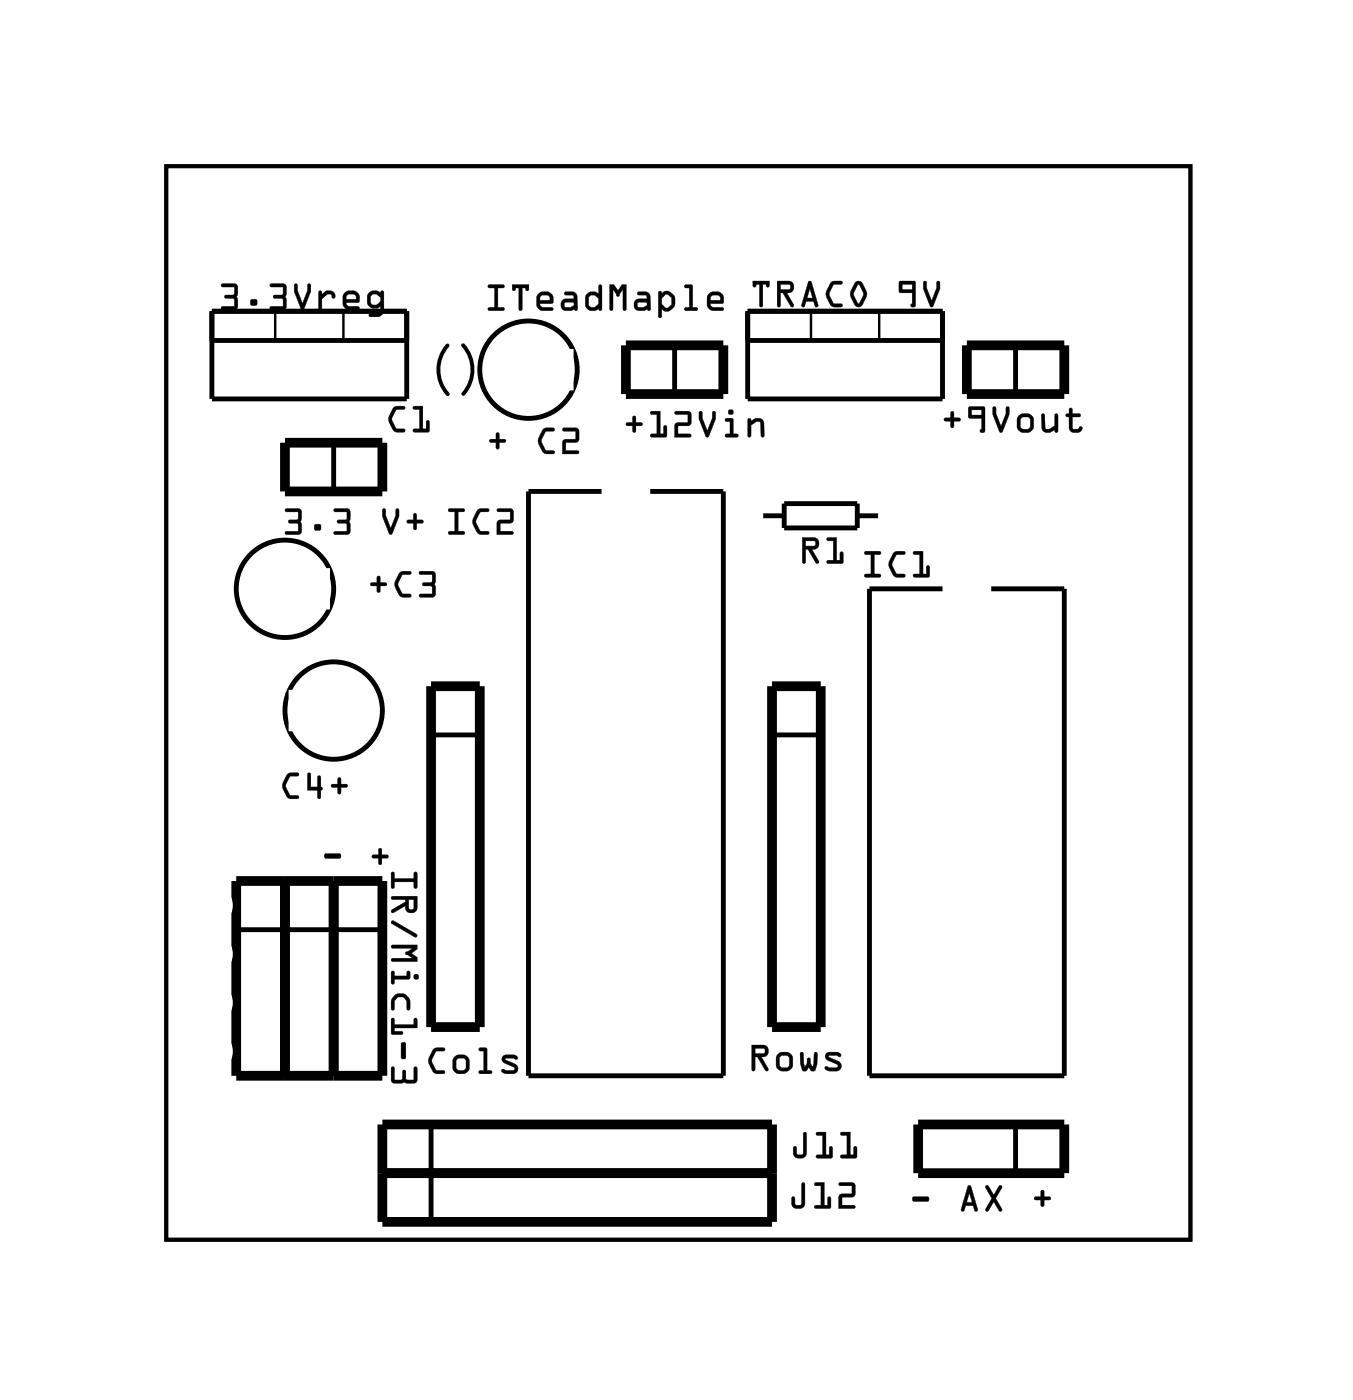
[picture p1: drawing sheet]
<svg xmlns="http://www.w3.org/2000/svg" width="71mm" height="73mm" viewBox="0 0 71 73" stroke-linecap="round" stroke-linejoin="round" font-family="sans-serif">
<path d="M8.7 8.7h53.4v56h-53.4zM23.3 18a1.91 1.91 0 0 0 .1 2.6M24.1 18a1.91 1.91 0 0 1 .1 2.5" fill="none" stroke="#000" stroke-width=".2"/>
<path d="M8.7 8.7h53.4v56h-53.4z" fill="none" stroke="#000" stroke-width=".05"/>
<g fill="none" stroke="#000" stroke-width=".25">
<path d="M11 16.2h10.2v4.6h-10.2zM11 17.8h10.2M35.2 18v2.6M39 16.2h10.1v4.6h-10.1zM39 17.8h10.1M53 18v2.6M17.4 23.1v2.5M22.5 38.3h2.5M31.4 25.6h-3.8v30.5h10.1v-30.5h-3.8M39.6 26.9h1.3M40.3 38.3h2.5M40.9 26.3h3.8v1.2h-3.8z"/>
<path d="M44.7 26.9h1.2M49.1 30.7h-3.8v25.4h10.2v-25.4h-3.8M12.3 48.5h7.6M22.5 58.7v5M53 58.7v2.5"/>
<circle cx="27.6" cy="19.3" r="2.54"/>
<circle cx="14.9" cy="30.7" r="2.54"/>
<circle cx="17.4" cy="37.1" r="2.54"/>
</g>
<path d="M32.6 18h5.1v2.6h-5.1zM50.4 18h5.1v2.6h-5.1zM14.9 23.1h5v2.5h-5zM22.5 35.8h2.5v17.8h-2.5zM40.3 35.8h2.5v17.8h-2.5zM12.3 46h7.6v10.1h-7.6zM14.9 46v10.1M17.4 46v10.1M19.9 58.7h20.4v5h-20.4zM47.9 58.7h7.6v2.5h-7.6zM19.9 61.2h20.4" fill="none" stroke="#000" stroke-width=".51"/>
<path d="M14.4 16.2v1.6M17.9 16.2v1.6M42.3 16.2v1.6M45.8 16.2v1.6" fill="none" stroke="#000" stroke-width=".13"/>
<g fill="#000">
<path d="M16.9 44.6l.8-.1 .1 .2-.1 .1h-.7l-.1-.1zM19.4 44.6h.3v-.3l.1-.1 .1 .1v.3h.3l.1 .1-.1 .1h-.3v.3h-.1h-.1v-.3h-.3z"/>
<path d="M11.5 14.8h.7l.2 .2-.1 .5 .1 .6-.2 .1h-.6a.1 .1 0 0 1-.1-.1 .1 .1 0 0 1 .1-.1h.6v-.4h-.4a.1 .1 0 0 1-.1-.1 .1 .1 0 0 1 .1-.1h.4v-.4h-.6zM11.6 14.8v.2h.6v.4h-.4l-.1 .1h.1l.4 .1v.4h-.6l-.1 .1h.8l.1-.1-.1-.5 .1-.6-.2-.1zM13.1 15.6h.3v.3h-.3zM13.1 15.6v.3h.3v-.3zM14.1 14.8h.7l.1 .2v.5v.6l-.1 .1h-.6a.1 .1 0 0 1-.1-.1 .1 .1 0 0 1 .1-.1h.6l-.1-.4h-.4a.1 .1 0 0 1-.1-.1 .1 .1 0 0 1 .1-.1h.4l.1-.4h-.7zM14.1 14.8v.2h.7l-.1 .4h-.4v.1l.4 .1 .1 .4h-.6l-.1 .1h.7l.1-.1v-.5v-.6l-.1-.1zM15.4 14.8h.1v.4l.3 .6 .2-.6v-.3a.1 .1 0 0 1 .1-.1 .1 .1 0 0 1 .1 .1v.3l-.4 1-.5-1zM15.4 14.8l-.1 .4 .4 .9h.1l.4-.9v-.3h-.2v.3l-.2 .6-.3-.6v-.3zM16.6 15.2h.2v.2l.2-.2a.33 .33 0 0 1 .3 0 .33 .33 0 0 1 .2 .3 .14 .14 0 0 1-.2 0 .14 .14 0 0 1-.1-.1l-.1-.1-.3 .3v.5a.1 .1 0 0 1-.1 .1 .1 .1 0 0 1-.1-.1zM16.6 15.2l.1 .9h.1v-.5l.3-.3h.2l.1 .2a.23 .23 0 0 0 0-.2 .23 .23 0 0 0-.2-.1h-.2l-.2 .2v-.2zM18 15.3l.2-.1h.3l.2 .1 .1 .2-.1 .3h-.6l.1 .2h.5a.1 .1 0 0 1 .1 .1 .1 .1 0 0 1-.1 .1h-.6l-.1-.2-.1-.2zM18 15.3l-.1 .5 .1 .2 .2 .1h.5v-.1h-.5l-.2-.2h.7v-.3v-.2l-.2-.1h-.3zM18.1 15.4v.2h.5l-.1-.2zM18.1 15.4l.4-.1 .1 .3h-.6zM19.2 15.3l.3-.1h.2l.1 .1a.1 .1 0 0 1 .1-.1 .1 .1 0 0 1 .1 .1v1l-.2 .2h-.5a.1 .1 0 0 1-.1-.1 .1 .1 0 0 1 .1-.1h.5v-.3l-.2 .1-.4-.1-.1-.2zM19.3 15.2l-.1 .2v.5l.2 .2 .5-.2v.3l-.2 .1-.4 .1-.1 .1h.5l.2-.1 .1-.1v-1l-.1-.1a.19 .19 0 0 1-.3 0zM19.4 15.4l-.1 .4 .1 .1h.2l.2-.2v-.2l-.1-.1zM19.3 15.4h.4l.1 .1v.2l-.2 .2h-.2l-.1-.1z"/>
<path d="M11.6 14.8h.6l.2 .1-.1 .6 .1 .5-.1 .1h-.8l.1-.1h.6v-.4h-.4l-.1-.1 .1-.1h.4v-.4h-.6zM13.1 15.6h.3v.3h-.3zM14.1 14.8h.7l.1 .1v.6v.5l-.1 .1h-.7l.1-.1h.6l-.1-.4h-.4l-.1-.1 .1-.1h.4l.1-.4h-.7zM15.4 14.8l.1 .1v.3l.3 .6 .2-.6v-.3h.2v.3l-.4 .9h-.1l-.4-.9zM16.6 15.2h.2v.2l.2-.2a.33 .33 0 0 1 .3 0 .33 .33 0 0 1 .2 .3 .12 .12 0 0 1-.2 0 .12 .12 0 0 1 0-.1l-.2-.1-.3 .3v.5l-.1 .1zM18 15.3l.2-.1h.3l.2 .1v.2v.3h-.6l.1 .2h.5v.1l-.5 .1-.2-.2-.1-.2zM18.1 15.4v.2h.5l-.1-.2zM19.2 15.3l.3-.1 .3 .1 .1-.1h.1v1.1l-.2 .2h-.6l.1-.1 .5-.1v-.3l-.2 .1-.4-.1-.1-.2zM19.4 15.4l-.1 .4 .1 .1h.2l.2-.2v-.2l-.1-.1z"/>
<path d="M25.5 14.9l.7-.1a.1 .1 0 0 1 .1 .1 .1 .1 0 0 1-.1 .1h-.2v1h.2a.1 .1 0 0 1 .1 .1 .1 .1 0 0 1-.1 .1h-.7a.1 .1 0 0 1-.1-.1 .1 .1 0 0 1 .1-.1h.3v-1h-.3zM25.5 14.9v.1h.3v1h-.3v.2h.8v-.2h-.3v-1h.3v-.1zM26.7 14.8h.9v.3a.1 .1 0 0 1-.1 .1 .11 .11 0 0 1-.1-.2h-.2v1.1a.1 .1 0 0 1-.1 .1 .1 .1 0 0 1-.1-.1l.1-1.1h-.2a.11 .11 0 0 1 0 .2 .11 .11 0 0 1-.2-.1zM26.7 14.8l.1 .4 .1-.2h.2v1.1l.1 .1v-1.2h.2l.1 .2 .1-.4zM28.1 15.3l.2-.1h.3l.2 .1 .1 .2-.1 .3h-.6l.1 .2h.5a.1 .1 0 0 1 .1 .1 .1 .1 0 0 1-.1 .1h-.5l-.2-.1-.1-.2zM28.1 15.4l-.1 .5 .1 .2 .2 .1h.5v-.2h-.5l-.2-.1v-.1h.7v-.3v-.2l-.2-.1h-.3zM28.2 15.5v.2h.5l-.1-.3zM28.2 15.5l.4-.1 .1 .3h-.6zM29.4 15.2h.4l.2 .1 .1 .8a.09 .09 0 0 1-.1 .1 .09 .09 0 0 1-.1-.1l-.4 .1a.32 .32 0 0 1-.3-.3 .32 .32 0 0 1 .3-.3h.4v-.2h-.4zM29.5 15.2v.2l.4 .1v.1h-.4a.31 .31 0 0 0-.2 .3 .31 .31 0 0 0 .2 .3l.5-.1 .1 .1v-.7l-.2-.3zM29.5 15.8v.2h.2l.2-.1v-.1zM29.4 15.8h.5v.1l-.2 .1h-.2zM30.6 15.3l.2-.1 .4 .1v-.4a.1 .1 0 0 1 .1-.1 .1 .1 0 0 1 .1 .1v1.2a.1 .1 0 0 1-.1 .1 .1 .1 0 0 1-.1-.1l-.2 .1-.4-.1-.1-.2zM30.7 15.3l-.2 .2 .1 .6 .2 .1h.3l.1-.1v.1h.2v-1.3h-.2v.5l-.2-.2zM30.7 15.5v.4l.1 .1h.2l.2-.1v-.4l-.2-.1zM30.7 15.5l.3-.1 .2 .2v.3l-.2 .1-.3-.1zM31.8 14.8h.2l.2 .4 .2-.4h.3v1.3a.1 .1 0 0 1-.1 .1 .1 .1 0 0 1-.1-.1v-1l-.2 .2a.11 .11 0 0 1-.1 .2 .11 .11 0 0 1-.1-.2l-.1-.2v1a.1 .1 0 0 1-.1 .1 .1 .1 0 0 1-.1-.1zM31.8 14.8v1.4h.1l.1-.1v-1l.2 .4 .3-.4v1l.1 .1 .1-1.4h-.3l-.2 .4-.2-.4zM33.3 15.2h.3l.2 .1 .1 .8a.09 .09 0 0 1-.1 .1 .09 .09 0 0 1 0-.1l-.5 .1a.32 .32 0 0 1-.3-.3 .32 .32 0 0 1 .3-.3h.4v-.2h-.4zM33.3 15.2v.2l.4 .1v.1h-.4a.31 .31 0 0 0-.2 .3 .31 .31 0 0 0 .2 .3l.5-.1 .1 .1v-.7l-.2-.3zM33.3 15.8v.2h.3l.1-.1v-.1zM33.3 15.8h.4l.1 .1-.2 .1h-.3zM34.3 15.2h.2v.1l.2-.1h.2l.2 .2 .1 .2a.5 .5 0 0 1-.2 .6h-.3l-.2-.1v.4a.1 .1 0 0 1-.1 .1 .1 .1 0 0 1-.1-.1zM34.4 15.2l-.1 1.3 .1 .1 .1-.1v-.4l.2 .1h.3l.2-.2v-.4l-.3-.4h-.2l-.2 .1v-.1zM34.7 15.4l-.2 .2v.2l.3 .3 .2-.2v-.3l-.2-.2zM34.7 15.4h.1l.2 .2v.3l-.2 .2-.3-.3v-.2zM35.7 14.9h.4v1.1h.2a.1 .1 0 0 1 .1 .1 .1 .1 0 0 1-.1 .1h-.5a.1 .1 0 0 1-.1-.1 .1 .1 0 0 1 .1-.1h.1v-1h-.2zM35.7 14.9v.1h.3v1h-.3v.2h.6l.1-.1-.3-.1v-1.1zM36.9 15.3l.3-.1h.3l.2 .1v.2v.3h-.7l.2 .2h.5a.1 .1 0 0 1 0 .1 .1 .1 0 0 1 0 .1h-.6l-.1-.1-.1-.2zM37 15.4l-.1 .5 .1 .2 .2 .1h.5v-.2h-.5l-.2-.1v-.1h.7v-.3l-.1-.2-.1-.1h-.3zM37.1 15.5l-.1 .2h.6l-.1-.3zM37.1 15.5l.4-.1 .1 .3h-.6z"/>
<path d="M25.5 14.9h.8v.1h-.3v1h.3v.2h-.9l.1-.2h.3v-1h-.3zM26.7 14.8h.9l-.1 .4-.1-.1v-.1h-.2v1.2l-.1-.1v-1.1h-.2v.1l-.1 .1zM28.1 15.3l.2-.1h.3l.2 .1 .1 .2-.1 .3-.6 .1 .1 .1h.5v.2h-.5l-.2-.1-.1-.2zM28.2 15.5v.2h.5l-.1-.3zM29.4 15.2h.5l.2 .3v.7l-.2-.1-.4 .1a.31 .31 0 0 1-.3-.3 .31 .31 0 0 1 .3-.3h.4v-.1l-.4-.1zM29.5 15.8v.2h.2l.2-.1v-.1zM30.6 15.3l.2-.1 .4 .1v-.4h.2v1.3h-.1l-.1-.1-.4 .1-.2-.1-.1-.2zM30.7 15.5v.4l.3 .1 .2-.1v-.3l-.2-.2zM31.8 14.8h.2l.2 .4 .2-.4h.3l-.1 1.4-.1-.1v-1l-.2 .2a.11 .11 0 0 1-.1 .2 .11 .11 0 0 1-.1-.2l-.1-.2v1l-.2 .1zM33.3 15.2h.4l.2 .3v.7l-.1-.1-.5 .1a.31 .31 0 0 1-.2-.3 .31 .31 0 0 1 .2-.3h.4v-.1l-.4-.1zM33.3 15.8v.2h.3l.1-.1v-.1zM34.4 15.2h.1v.1l.2-.1h.2l.3 .3a.54 .54 0 0 1-.4 .7l-.3-.1v.4h-.2zM34.7 15.4l-.2 .2v.2l.3 .3 .2-.2v-.3l-.2-.2zM35.7 14.9h.4v1.1l.3 .1-.1 .1h-.6v-.2h.2v-1h-.2zM36.9 15.3l.3-.1h.3l.1 .1 .1 .2v.3l-.7 .1 .2 .1h.5v.2h-.5l-.2-.1-.1-.2zM37.1 15.5l-.1 .2h.6l-.1-.3z"/>
<path d="M39.2 14.6h.9v.3a.1 .1 0 0 1-.1 .1 .1 .1 0 0 1 0-.2h-.2v1.1a.1 .1 0 0 1-.1 .1 .1 .1 0 0 1-.1-.1v-1.1h-.2a.11 .11 0 0 1 0 .2 .11 .11 0 0 1-.1-.1zM39.3 14.7v.3l.1-.2h.2v1.1l.1 .1 .1-1.2h.2l.1 .2v-.3zM40.5 14.6h.6a.32 .32 0 0 1 .3 .4 .32 .32 0 0 1-.4 .3l.4 .6a.1 .1 0 0 1 0 .1 .1 .1 0 0 1-.2 0l-.4-.7h-.1v.6a.1 .1 0 0 1-.1 .1 .1 .1 0 0 1-.1-.1zM40.5 14.7l.1 1.3 .1-.1v-.6h.1l.4 .7h.2l-.4-.7a.31 .31 0 0 0 .4-.3 .31 .31 0 0 0-.3-.3zM40.7 14.8v.3l.5-.1v-.2zM40.7 14.8h.5v.2l-.5 .1zM42.2 14.7h.1l.4 1.2-.1 .1h-.1l-.1-.3h-.4l-.1 .3h-.1zM42.2 14.7l-.4 1.2 .1 .1 .1-.3h.4l.1 .3h.1l.1-.1-.4-1.2zM42.2 15.1l-.1 .4h.3zM42.2 15l.2 .6h-.3zM43.3 14.7l.5-.1a.1 .1 0 0 1 .1 .1 .1 .1 0 0 1-.1 .1l-.3 .1-.2 .4 .2 .5h.3a.1 .1 0 0 1 .1 .1 .1 .1 0 0 1-.1 .1h-.4l-.3-.5v-.3zM43.3 14.8l-.2 .4a.83 .83 0 0 0 .4 .8h.3l.1-.1-.4-.1-.2-.4v-.2l.2-.4h.4v-.1h-.4zM44.6 14.7l.2-.1 .1 .1 .3 .5-.2 .7a.24 .24 0 0 1-.4 0l-.3-.6zM44.6 14.7l-.3 .6 .3 .6a.24 .24 0 0 0 .4 0l.2-.6-.2-.5a.23 .23 0 0 0-.4-.1zM44.7 14.8l-.2 .5 .3 .5 .2-.5zM44.7 14.8l.1 .1 .2 .4-.2 .6-.3-.6zM46.9 14.7h.8l.1 1.2-.2 .1a.09 .09 0 0 1-.1-.1 .09 .09 0 0 1 .1-.1v-.5l-.7-.1zM46.9 14.7v.5l.7 .1v.6h-.1l.2 .1v-1.3zM47.1 14.8v.3h.5v-.3zM47 14.8h.6v.3h-.6zM48.2 14.7h.1v.3l.3 .7 .2-.7v-.3a.1 .1 0 0 1 .1-.1 .1 .1 0 0 1 .1 .1v.4l-.4 .9-.5-.9zM48.2 14.7l-.1 .4 .4 .9h.1l.4-.9v-.4h-.1l-.1 .3-.2 .7-.3-.7v-.3z"/>
<path d="M39.3 14.7h.8v.3h-.1v-.2h-.2l-.1 1.2-.1-.1v-1.1h-.2v.2h-.1zM40.5 14.7h.6a.31 .31 0 0 1 .3 .3 .31 .31 0 0 1-.4 .3l.4 .7h-.1l-.5-.7h-.1v.6l-.1 .1zM40.7 14.8v.3l.5-.1v-.2zM42.2 14.7h.1l.4 1.2-.1 .1h-.1l-.1-.3h-.4v.3h-.2zM42.2 15.1l-.1 .4h.3zM43.3 14.7h.2h.4v.1h-.4l-.3 .5 .3 .5h.4v.2h-.1a.6 .6 0 0 1-.7-.6v-.2zM44.6 14.7h.2h.1l.3 .5-.2 .7a.23 .23 0 0 1-.4 0l-.3-.6zM44.7 14.8l-.2 .5 .3 .5 .2-.5zM46.9 14.7h.8v1.3l-.2-.1 .1-.1v-.5l-.7-.1zM47.1 14.8v.3h.5v-.3zM48.2 14.7h.1v.3l.3 .7 .2-.7v-.3h.2v.4l-.4 .9h-.1l-.4-.9z"/>
<path d="M14.9 26.5h.7l.1 .2v.5v.6l-.1 .1h-.7a.1 .1 0 0 1 0-.1 .1 .1 0 0 1 0-.1h.7l-.1-.4h-.4a.1 .1 0 0 1-.1-.1 .1 .1 0 0 1 .1-.1h.4l.1-.4h-.7zM14.9 26.6v.1h.7l-.1 .4h-.4l-.1 .1 .1 .1h.4l.1 .4h-.7v.1l.7 .1 .1-.2-.1-.5 .1-.6-.1-.1zM16.4 27.4h.3v.2h-.3zM16.4 27.4v.2h.3v-.2zM17.4 26.5h.7l.2 .2-.1 .5 .1 .6-.2 .1h-.6a.1 .1 0 0 1-.1-.1 .1 .1 0 0 1 .1-.1h.6v-.4h-.4a.1 .1 0 0 1-.1-.1 .1 .1 0 0 1 .1-.1h.4v-.4h-.7zM17.4 26.6l.1 .1h.6v.4h-.5v.1v.1h.5v.4h-.6l-.1 .1 .8 .1 .1-.2-.1-.5v-.6l-.1-.1zM20 26.5l.1 .1v.3l.3 .7 .2-.7v-.3a.1 .1 0 0 1 .1-.1 .1 .1 0 0 1 .1 .1v.3l-.4 1-.5-1zM20 26.6l-.1 .3 .4 .9 .1 .1 .4-1v-.3h-.2v.3l-.2 .7-.3-.7v-.3zM21.2 27.1h.4l-.1-.2a.1 .1 0 0 1 .1-.1 .1 .1 0 0 1 .1 .1v.2h.3a.1 .1 0 0 1 .1 .1 .1 .1 0 0 1-.1 .1h-.3v.3a.1 .1 0 0 1-.1 .1 .1 .1 0 0 1-.1-.1l.1-.3h-.3zM21.2 27.1l.1 .2h.3v.3h.1v-.3h.3l.1-.1-.1-.1h-.3v-.3h-.1v.3z"/>
<path d="M14.9 26.6l.7-.1 .1 .1v.6v.5l-.1 .2-.7-.1v-.1h.7l-.1-.4h-.4l-.1-.1 .1-.1h.4l.1-.4h-.7zM16.4 27.4h.3v.2h-.3zM17.4 26.6l.7-.1 .2 .1-.1 .6 .1 .5-.1 .2-.8-.1 .1-.1h.6v-.4h-.5v-.1v-.1h.5v-.4h-.6zM20 26.6h.1v.3l.3 .7 .2-.7v-.3h.2v.3l-.4 1-.1-.1-.4-.9zM21.2 27.1h.4v-.3h.1v.3h.3l.1 .1-.1 .1h-.3v.3h-.1v-.3h-.3z"/>
<path d="M19.3 30.4h.4l-.1-.3a.1 .1 0 0 1 .1-.1 .1 .1 0 0 1 .1 .1v.3h.3a.1 .1 0 0 1 .1 .1 .1 .1 0 0 1-.1 .1h-.3v.2a.1 .1 0 0 1-.1 .1 .1 .1 0 0 1-.1-.1l.1-.2h-.3zM19.3 30.4l.1 .1 .3 .1v.3h.1v-.3l.3-.1h.1l-.1-.1h-.3v-.3l-.1-.1v.1v.3zM20.8 29.9l.6-.1a.1 .1 0 0 1 .1 .1 .1 .1 0 0 1-.1 .1h-.4l-.2 .5 .2 .5h.4a.1 .1 0 0 1 .1 .1 .1 .1 0 0 1-.1 .1l-.5-.1-.3-.4v-.3zM20.8 29.9l-.2 .4a.83 .83 0 0 0 .4 .8h.4v-.1h-.4l-.2-.4v-.2l.2-.4h.4v-.1v-.1h-.4zM21.9 29.8h.6l.2 .2-.1 .5 .1 .6-.2 .1h-.6a.1 .1 0 0 1-.1-.1 .1 .1 0 0 1 .1-.1h.6v-.4h-.4a.1 .1 0 0 1-.1-.1 .1 .1 0 0 1 .1-.1h.4v-.4h-.6zM21.9 29.8v.2h.6v.4h-.4l-.1 .1h.1l.4 .1v.4h-.6v.1h.7l.1-.1-.1-.5 .1-.6-.2-.1z"/>
<path d="M19.3 30.4h.4v-.3v-.1l.1 .1v.3h.3l.1 .1-.1 .1h-.3v.3h-.1v-.3h-.3zM20.8 29.9l.2-.1h.4v.2h-.4l-.2 .5 .2 .5h.4v.1v.1a.6 .6 0 0 1-.8-.6v-.3zM21.9 29.8h.6l.2 .1-.1 .6 .1 .5-.1 .1h-.7v-.1h.6v-.4h-.4l-.1-.1 .1-.1h.4v-.4h-.6z"/>
<path d="M20.5 21.3l.5-.1a.1 .1 0 0 1 .1 .1 .1 .1 0 0 1-.1 .1h-.3l-.3 .5 .3 .5h.3a.1 .1 0 0 1 .1 .1 .1 .1 0 0 1-.1 .1l-.4-.1-.3-.5v-.2zM20.5 21.3l-.2 .4a.83 .83 0 0 0 .3 .8h.4h.1v-.1h-.4l-.2-.4v-.2l.2-.4 .4-.1v-.1h-.4zM21.5 21.2h.6v1.2h.1v-.4a.1 .1 0 0 1 .1-.1 .1 .1 0 0 1 .1 .1v.5l-.8 .1a.1 .1 0 0 1-.1-.1 .1 .1 0 0 1 .1-.1h.3v-1h-.3zM21.6 21.2v.1l.3 .1v1h-.3l-.1 .1h.8v-.6l-.1 .1v.4h-.2l.1-1.2z"/>
<path d="M20.5 21.3l.2-.1h.4v.2h-.4l-.3 .5 .3 .5h.4v.1h-.1a.6 .6 0 0 1-.7-.5v-.3zM21.6 21.2h.5v1.2h.1v-.4l.1-.1v.6h-.8l.1-.1h.3v-1h-.3z"/>
<path d="M23.4 26.5h.8a.1 .1 0 0 1 0 .1 .1 .1 0 0 1 0 .1h-.3v1h.3a.1 .1 0 0 1 0 .1 .1 .1 0 0 1 0 .1h-.7a.1 .1 0 0 1-.1-.1 .1 .1 0 0 1 .1-.1h.2v-1h-.3zM23.4 26.6v.1h.3v1h-.3v.1l.8 .1v-.2h-.3v-1h.3v-.1zM24.9 26.6l.5-.1a.1 .1 0 0 1 .1 .1 .1 .1 0 0 1-.1 .1h-.3l-.3 .5 .3 .5h.3a.1 .1 0 0 1 .1 .1 .1 .1 0 0 1-.1 .1h-.4l-.3-.5-.1-.3zM24.9 26.6l-.2 .4a.83 .83 0 0 0 .3 .9h.4l.1-.1v-.1h-.5l-.2-.4v-.2l.2-.4h.5v-.1v-.1h-.4zM25.9 26.5h.7l.2 .1-.1 .6-.6 .1v.4h.6a.1 .1 0 0 1 .1 .1 .1 .1 0 0 1-.1 .1h-.8l.1-.7 .6-.1v-.4h-.6zM25.9 26.6l.1 .1h.6v.4l-.6 .1-.1 .7h.8v-.2h-.6v-.4l.6-.1 .1-.6-.2-.1z"/>
<path d="M23.4 26.6h.8v.1h-.3v1h.3v.2l-.8-.1v-.1h.3v-1h-.3zM24.9 26.6l.2-.1 .4 .1v.1h-.5l-.2 .5 .2 .5h.5v.1l-.1 .1a.6 .6 0 0 1-.7-.6v-.3zM25.9 26.6l.7-.1 .2 .1-.1 .6-.6 .1v.4h.6v.2h-.8l.1-.7 .6-.1v-.4h-.6z"/>
<path d="M25.5 22.9h.4v-.3a.1 .1 0 0 1 .1 0v.3h.3a.1 .1 0 0 1 .1 .1 .1 .1 0 0 1-.1 .1h-.3v.2a.1 .1 0 0 1 0 .1 .1 .1 0 0 1-.1-.1v-.2h-.3zM25.5 22.9l.1 .2h.3v.3h.1v-.3h.3l.1-.1-.1-.1h-.3v-.3h-.1v.3zM28.3 22.4l.5-.1a.1 .1 0 0 1 .1 .1 .1 .1 0 0 1-.1 .1h-.3l-.3 .5 .3 .5h.3a.1 .1 0 0 1 .1 .1 .1 .1 0 0 1-.1 .1l-.4-.1-.3-.4v-.3zM28.3 22.4l-.2 .4a.83 .83 0 0 0 .3 .9h.4l.1-.1v-.1h-.4l-.3-.4v-.2l.3-.4h.4v-.1v-.1h-.4zM29.3 22.3h.7l.2 .1-.1 .6-.6 .1v.4h.6a.1 .1 0 0 1 .1 .1 .1 .1 0 0 1-.1 .1h-.8l.1-.7 .6-.1v-.4h-.6zM29.4 22.3v.2h.6v.4l-.6 .1-.1 .7h.8v-.2h-.6v-.4l.6-.1 .1-.6-.2-.1z"/>
<path d="M25.5 22.9h.4v-.3h.1v.3h.3l.1 .1-.1 .1h-.3v.3h-.1v-.3h-.3zM28.3 22.4l.2-.1 .4 .1v.1h-.4l-.3 .5 .3 .5h.4v.1l-.1 .1a.6 .6 0 0 1-.7-.6v-.3zM29.4 22.3h.6l.2 .1-.1 .6-.6 .1v.4h.6v.2h-.8l.1-.7 .6-.1v-.4h-.6z"/>
<path d="M32.7 22.1l.3-.1v-.2a.1 .1 0 0 1 .1-.1 .1 .1 0 0 1 .1 .1v.2h.2a.1 .1 0 0 1 .1 .1 .1 .1 0 0 1-.1 .1h-.2v.3a.1 .1 0 0 1-.1 .1 .1 .1 0 0 1-.1-.1v-.3h-.3zM32.7 22.1v.1h.3v.3l.1 .1v-.1l.1-.3h.3v-.1l-.3-.1-.1-.3h-.1v.3zM33.9 21.5l.5-.1v1.2h.2v-.3a.1 .1 0 0 1 .1-.1 .1 .1 0 0 1 .1 .1v.5h-.8a.1 .1 0 0 1-.1-.1 .1 .1 0 0 1 .1-.1h.3v-1h-.3zM33.9 21.5l.1 .1h.3v1h-.3l-.1 .1 .8 .1v-.6h-.1v.4h-.2v-1.2zM35.2 21.5l.7-.1 .1 .2v.6h-.6v.4h.6a.1 .1 0 0 1 .1 .1 .1 .1 0 0 1-.1 .1h-.8v-.7l.7-.1v-.4h-.7zM35.2 21.5v.1h.7v.4l-.7 .1v.7h.8v-.2h-.7v-.4h.7v-.6l-.1-.1zM36.5 21.5h.1v.3l.3 .7 .2-.7v-.3a.1 .1 0 0 1 .1-.1 .1 .1 0 0 1 .1 .1v.3l-.4 1-.5-.9zM36.5 21.5l-.1 .3 .4 1h.1l.4-1v-.3h-.1v.3l-.3 .7-.3-.7v-.3zM37.8 21.8h.4v.8h.2a.1 .1 0 0 1 .1 .1 .1 .1 0 0 1-.1 .1h-.5a.1 .1 0 0 1-.1-.1 .1 .1 0 0 1 .1-.1h.2v-.6h-.2zM37.8 21.8l.1 .2h.2v.6h-.2l-.1 .1 .6 .1 .1-.1-.3-.1v-.7zM38 21.5a.15 .15 0 0 1 .3 0 .15 .15 0 0 1-.3 0zM38 21.5a.13 .13 0 0 0 .2 0 .13 .13 0 0 0-.2 0zM39 21.8h.1l.1 .2a.39 .39 0 0 1 .6 .1l.1 .6a.09 .09 0 0 1-.1 .1 .09 .09 0 0 1-.1-.1v-.6l-.2-.1-.3 .2v.5a.1 .1 0 0 1-.1 .1 .1 .1 0 0 1-.1-.1zM39 21.8v1l.2-.1v-.5l.2-.2h.3v.8h.1v-.7a.32 .32 0 0 0-.5-.2l-.1 .1-.1-.2z"/>
<path d="M32.7 22.1l.3-.1v-.3h.1h.1v.3h.3v.1v.1h-.3v.3l-.1 .1-.1-.1v-.3h-.3zM33.9 21.5l.5-.1v1.2h.2v-.4h.1v.6h-.8l.1-.2h.3v-1h-.3zM35.2 21.5l.7-.1 .1 .2v.6h-.6v.4h.6v.2h-.8v-.7l.7-.1v-.4h-.7zM36.5 21.5h.1v.3l.3 .7 .2-.7v-.3h.2v.3l-.4 1h-.1l-.4-1zM37.8 21.8l.4 .1v.7l.3 .1-.1 .1h-.6l.1-.2h.2v-.6h-.2zM38 21.5a.15 .15 0 0 1 .3 0 .15 .15 0 0 1-.3 0zM39 21.8h.1l.1 .2a.38 .38 0 0 1 .3-.2 .38 .38 0 0 1 .3 .3v.7h-.1v-.8h-.2l-.3 .2v.6h-.2z"/>
<path d="M41.8 28h.6a.32 .32 0 0 1 .3 .4 .32 .32 0 0 1-.4 .3l.4 .6a.1 .1 0 0 1 0 .1 .1 .1 0 0 1-.2 0l-.4-.7h-.1v.6a.1 .1 0 0 1-.1 .1 .1 .1 0 0 1-.1-.1zM41.8 28l.1 1.4 .1-.1v-.7h.1l.4 .8 .2-.1-.4-.7a.31 .31 0 0 0 .4-.2 .31 .31 0 0 0-.3-.4zM42 28.2v.3l.5-.1v-.2zM42 28.2h.5v.2l-.5 .1zM43.1 28.1l.5-.1v1.2h.2v-.3a.1 .1 0 0 1 .1-.1 .1 .1 0 0 1 .1 .1v.5h-.8a.1 .1 0 0 1-.1-.1 .1 .1 0 0 1 .1-.1h.3v-1h-.3zM43.1 28.1l.1 .1h.3v1h-.3l-.1 .1 .8 .1v-.6h-.1v.4h-.2v-1.2z"/>
<path d="M41.8 28h.6a.31 .31 0 0 1 .3 .4 .31 .31 0 0 1-.4 .3l.4 .6-.1 .1-.5-.7h-.1v.6l-.1 .1zM42 28.2v.3l.5-.1v-.2zM43.1 28.1l.5-.1v1.2h.2v-.4h.1v.6l-.8-.1 .1-.1h.3v-1h-.3z"/>
<path d="M45.1 28.8l.8-.1a.1 .1 0 0 1 0 .1 .1 .1 0 0 1 0 .1h-.3v1h.3a.1 .1 0 0 1 0 .1 .1 .1 0 0 1 0 .1h-.7a.1 .1 0 0 1-.1-.1 .1 .1 0 0 1 .1-.1h.2v-1h-.3zM45.1 28.8v.1h.3v1l-.3 .1v.1h.8v-.1l-.3-.1v-1h.3v-.1zM46.6 28.8l.5-.1a.1 .1 0 0 1 .1 .1 .1 .1 0 0 1-.1 .1h-.3l-.3 .5 .3 .5h.3a.1 .1 0 0 1 .1 .1 .1 .1 0 0 1-.1 .1h-.4l-.3-.5-.1-.3zM46.6 28.8l-.2 .5a.83 .83 0 0 0 .3 .8h.4l.1-.1-.5-.1-.2-.4v-.2l.2-.4h.5v-.1h-.4zM47.6 28.8l.5-.1v1.2h.2v-.3a.1 .1 0 0 1 .1-.1 .1 .1 0 0 1 .1 .1v.5h-.8a.1 .1 0 0 1-.1-.1 .1 .1 0 0 1 .1-.1h.3v-1h-.3zM47.6 28.8l.1 .1h.3v1l-.3 .1-.1 .1h.8v-.6l-.1 .1v.3h-.2v-1.1z"/>
<path d="M45.1 28.8h.8v.1h-.3v1h.3v.2h-.8v-.2h.3v-1h-.3zM46.6 28.8h.2h.4v.1h-.4l-.3 .5 .3 .5h.4v.2h-.1a.6 .6 0 0 1-.7-.6v-.2zM47.6 28.8h.5v1.1h.2v-.4h.1v.6h-.8l.1-.2h.3v-1h-.3z"/>
<path d="M49.2 21.8h.4v-.3a.1 .1 0 0 1 .1-.1 .1 .1 0 0 1 .1 .1l-.1 .3h.3a.1 .1 0 0 1 .1 .1 .1 .1 0 0 1-.1 .1h-.3l.1 .2a.1 .1 0 0 1-.1 .1 .1 .1 0 0 1-.1-.1v-.2h-.3zM49.3 21.8v.2h.3v.3h.1v-.3h.3l.1-.1-.1-.1h-.3v-.3h-.1v.3zM50.5 21.2l.9 .1v1.2l-.2 .1a.09 .09 0 0 1-.1-.1 .09 .09 0 0 1 .1-.1v-.6h-.7zM50.5 21.2v.6h.7v.6l-.1 .1 .2 .1v-1.3zM50.7 21.4v.2h.5v-.2zM50.7 21.4h.5v.3h-.5zM51.8 21.2l.1 .1v.3l.3 .6 .3-.6-.1-.3a.1 .1 0 0 1 .1-.1 .1 .1 0 0 1 .1 .1v.3l-.4 1-.4-1zM51.8 21.2v.4l.3 .9h.1l.4-.9v-.3h-.1v.3l-.3 .7-.3-.7v-.3zM53 22.1a.51 .51 0 0 1 1 0 .51 .51 0 0 1-1 0zM53 22.1a.5 .5 0 0 0 1 0 .5 .5 0 0 0-1 0zM53.2 21.8v.5l.2 .1 .3-.1v-.5h-.3zM53.2 21.8l.4-.1 .1 .1v.4l-.1 .2h-.2l-.2-.1zM54.3 21.6h.2v.7l.1 .1 .4-.2v-.5a.1 .1 0 0 1 .1-.1 .1 .1 0 0 1 .1 .1v.8a.1 .1 0 0 1-.1 .1 .11 .11 0 0 1-.1-.2 .39 .39 0 0 1-.7-.1zM54.3 21.6v.7a.32 .32 0 0 0 .5 .2l.2-.1 .1 .2 .1-.1v-.9h-.2v.6l-.4 .2-.1-.1v-.7zM55.8 21.3h.1v.3h.4a.1 .1 0 0 1 .1 .1 .1 .1 0 0 1-.1 .1l-.4-.1v.6l.3 .1 .1-.2 .1 .1a.21 .21 0 0 1 0 .2 .21 .21 0 0 1-.2 .1h-.3l-.1-.2-.1-.7v.1a.1 .1 0 0 1-.1-.1 .1 .1 0 0 1 .1-.1zM55.8 21.3v.3l-.2 .1h.2v.6a.37 .37 0 0 0 .3 .3 .37 .37 0 0 0 .3-.3v-.1l-.2 .2-.3-.1v-.6h.4v-.1h-.4v-.3z"/>
<path d="M49.2 21.8h.4v-.3l.1-.1v.1v.3h.3l.1 .1-.1 .1h-.3v.3h-.1v-.3h-.3zM50.5 21.2l.9 .1-.1 1.3-.2-.1 .1-.1v-.6h-.7zM50.7 21.4v.2h.5v-.2zM51.8 21.2l.1 .1v.3l.3 .6 .3-.6v-.3h.1v.3l-.4 1-.1-.1-.3-.9zM53 22.1a.5 .5 0 0 1 1 0 .5 .5 0 0 1-1 0zM53.2 21.8v.5l.2 .1h.2l.1-.2v-.4l-.1-.1zM54.3 21.6h.2v.7l.1 .1 .4-.2v-.6h.1v.9h-.1v-.1a.38 .38 0 0 1-.4 .2 .38 .38 0 0 1-.3-.3zM55.8 21.3h.1v.3h.4l.1 .1h-.1h-.4v.7h.3l.2-.2v.1a.35 .35 0 0 1-.3 .3 .35 .35 0 0 1-.4-.3v-.6h-.1l.1-.1z"/>
<path d="M15 40.4l.5-.1a.1 .1 0 0 1 .1 .1 .1 .1 0 0 1-.1 .1h-.4l-.2 .5 .2 .5h.4a.1 .1 0 0 1 .1 .1 .1 .1 0 0 1-.1 .1l-.5-.1-.2-.4-.1-.3zM15 40.4l-.2 .4a.83 .83 0 0 0 .3 .9h.4l.1-.1-.1-.1h-.4l-.2-.4v-.2l.2-.4h.4l.1-.1-.1-.1h-.3zM16.1 40.3l.1 .1v.6h.4l-.1-.5a.1 .1 0 0 1 .1-.1 .1 .1 0 0 1 .1 .1v.5a.09 .09 0 0 1 .1 .1 .09 .09 0 0 1-.1 .1v.4a.1 .1 0 0 1-.1 .1 .1 .1 0 0 1-.1-.1l.1-.4h-.6zM16.1 40.3l-.1 .9h.6v.4l.1 .1v-.5l.1-.1h-.1v-.6h-.1v.6h-.4v-.7zM17.3 40.9h.3v-.3a.1 .1 0 0 1 .1-.1 .1 .1 0 0 1 .1 .1v.3h.2a.1 .1 0 0 1 .1 .1 .1 .1 0 0 1-.1 .1h-.2v.2a.1 .1 0 0 1-.1 .1 .1 .1 0 0 1-.1-.1v-.2h-.3zM17.3 40.9v.2h.3v.3h.1h.1v-.3h.3v-.1v-.1h-.3v-.3h-.1h-.1v.3z"/>
<path d="M15 40.4l.2-.1 .4 .1-.1 .1h-.4l-.2 .5 .2 .5h.4l.1 .1-.1 .1a.6 .6 0 0 1-.8-.6l.1-.3zM16.1 40.3l.1 .1v.6h.4v-.5h.1v.5l.1 .1-.1 .1v.5l-.1-.1v-.4h-.6zM17.3 40.9h.3v-.3h.1h.1v.3h.3v.1v.1h-.3v.3h-.1h-.1v-.3h-.3z"/>
<path d="M16.9 44.5h.8l.1 .2-.1 .1h-.7l-.1-.1zM16.9 44.6l.1 .2h.7l.1-.1-.1-.2z"/>
<path d="M19.4 44.6h.3v-.3a.1 .1 0 0 1 .1-.1 .1 .1 0 0 1 .1 .1v.3h.3a.1 .1 0 0 1 .1 .1 .1 .1 0 0 1-.1 .1h-.3v.2a.1 .1 0 0 1-.1 .1 .1 .1 0 0 1-.1-.1v-.2h-.3zM19.4 44.6v.1l.3 .1 .1 .3h.1v-.3l.3-.1h.1l-.1-.1h-.3v-.3h-.1l-.1 .3z"/>
<path d="M20.4 45.5h.2v.3h1v-.3h.1l.1 .8h-.2v-.3h-1v.3h-.2zM20.4 46.8l1.4-.1v.7a.31 .31 0 0 1-.4 .2 .31 .31 0 0 1-.3-.3l-.7 .3v-.1l.7-.5v-.1h-.7zM21.3 46.9v.5h.2l.1-.5zM20.4 48h.1l1.2 .7 .1 .1-.2 .1-1.2-.7zM20.4 49.3h1.4v.2l-.3 .2 .3 .2v.3l-1.4-.1 .1-.1h1l-.2-.2a.11 .11 0 0 1-.2-.1 .11 .11 0 0 1 .2-.1l.2-.1h-1zM20.4 50.7h.2v.2h.6v-.2h.1l.1 .3-.8 .1v.2h-.2zM21.6 51a.14 .14 0 0 1 .2 0 .14 .14 0 0 1-.2 0zM20.6 51.9a.51 .51 0 0 1 .8 .2l-.1 .6-.1-.1v-.4l-.2-.2h-.3l-.1 .2v.4l-.2 .1v-.6zM20.4 53.1l.2 .1v.2h1v-.2l.1-.1 .1 .5h-1.2v.2h.4v.1l-.6 .1zM20.9 54.4h.2l.1 .1v.6l-.1 .1-.2-.1zM20.4 55.7h.2v.6h.4v-.4l.1-.1 .1 .1v.4h.4v-.6l.1-.1v.8l-.1 .1-.5-.1-.6 .1-.1-.2z"/>
<path d="M20.4 45.5h.2v.3h1v-.2a.1 .1 0 0 1 .1-.1 .1 .1 0 0 1 .1 .1v.7a.1 .1 0 0 1-.1 .1 .1 .1 0 0 1-.1-.1v-.3h-1v.3a.1 .1 0 0 1-.1 .1 .1 .1 0 0 1-.1-.1zM20.4 45.5l.1 .8h.1v-.3h1v.3h.1v-.8h-.1v.3h-1v-.3zM20.4 46.8l1.4-.1v.7a.32 .32 0 0 1-.4 .2 .32 .32 0 0 1-.3-.3l-.6 .3a.1 .1 0 0 1-.1 0 .1 .1 0 0 1 0-.2l.7-.4v-.1h-.7zM20.4 46.8l.1 .1h.6v.2l-.7 .4 .1 .1 .6-.4a.31 .31 0 0 0 .3 .4 .31 .31 0 0 0 .3-.2l.1-.7zM21.3 46.9v.5h.2l.1-.5zM21.3 46.9h.3l-.1 .5h-.2zM20.4 48h.1l1.2 .7a.1 .1 0 0 1 .1 .1 .11 .11 0 0 1-.2 .1l-1.2-.7zM20.4 48.1v.1l1.2 .7 .1-.1v-.1l-1.2-.7zM20.4 49.3h1.4v.2l-.3 .2 .3 .2v.3h-1.3a.1 .1 0 0 1-.1-.1 .1 .1 0 0 1 .1-.1h1l-.2-.2a.11 .11 0 0 1-.2-.1 .11 .11 0 0 1 .2-.1l.2-.1h-1l-.1-.1zM20.4 49.3l.1 .2h1l-.4 .2 .4 .3h-1h-.1l.1 .1 1.3 .1v-.3l-.4-.2 .4-.2v-.2zM20.4 50.7h.2v.2h.6v-.2a.1 .1 0 0 1 .1-.1 .1 .1 0 0 1 .1 .1l-.1 .4h-.7v.2a.1 .1 0 0 1-.1 0 .1 .1 0 0 1-.1 0zM20.4 50.7l.1 .6h.1v-.2l.8-.1-.1-.3h-.1v.2h-.6v-.2zM21.6 51a.15 .15 0 0 1 .2 0 .15 .15 0 0 1-.2 0zM21.6 51a.13 .13 0 0 0 .2 0 .13 .13 0 0 0-.2 0zM20.6 51.9a.44 .44 0 0 1 .6 0l.2 .3v.4a.1 .1 0 0 1-.1 .1 .1 .1 0 0 1-.1-.1v-.4l-.2-.2h-.3l-.1 .2v.4a.1 .1 0 0 1-.1 .1 .1 .1 0 0 1-.1-.1v-.5zM20.6 51.9l-.2 .3v.5l.2-.1v-.4l.2-.2h.2l.2 .2v.4l.2 .1v-.5l-.2-.3-.2-.1zM20.4 53.1h.2v.3h1v-.2a.1 .1 0 0 1 .1-.1 .1 .1 0 0 1 .1 .1v.4h-1.2v.2h.3a.1 .1 0 0 1 .1 .1 .1 .1 0 0 1-.1 .1l-.5-.1zM20.4 53.1l.1 .9 .5-.1v-.1h-.4v-.2h1.2l-.1-.5-.1 .1v.3h-1v-.3zM20.9 54.4h.2l.1 .1v.6l-.1 .1-.2-.1zM20.9 54.4v.7l.2 .1 .1-.1v-.6zM20.4 55.7h.2v.6h.4v-.4a.1 .1 0 0 1 .1-.1 .1 .1 0 0 1 .1 .1v.4h.4v-.6a.1 .1 0 0 1 .1-.1 .1 .1 0 0 1 .1 .1v.6l-.1 .2-.6-.1-.5 .1-.2-.2zM20.4 55.7v.6l.1 .2 .6-.1 .5 .1 .1-.1v-.7h-.1v.6h-.4v-.4l-.1-.1-.1 .1v.4h-.4v-.6z"/>
<path d="M22.6 54.7l.5-.1a.1 .1 0 0 1 .1 .1 .1 .1 0 0 1-.1 .1h-.3l-.3 .5 .3 .5h.3a.1 .1 0 0 1 .1 .1 .1 .1 0 0 1-.1 .1h-.5l-.2-.5-.1-.3zM22.6 54.7l-.2 .5a.83 .83 0 0 0 .3 .8h.4l.1-.1-.1-.1h-.4l-.2-.4v-.2l.2-.4h.4l.1-.1h-.1h-.3zM23.6 55.5a.51 .51 0 0 1 1 0 .51 .51 0 0 1-1 0zM23.6 55.5a.5 .5 0 0 0 1 0 .5 .5 0 0 0-1 0zM23.8 55.3v.5h.1h.4l-.1-.6h-.3zM23.8 55.3l.4-.1 .1 .1v.4l-.1 .1h-.3h-.1zM25 54.7h.4v1.1h.2a.1 .1 0 0 1 .1 .1 .1 .1 0 0 1-.1 .1h-.5a.1 .1 0 0 1-.1-.1 .1 .1 0 0 1 .1-.1h.1v-1h-.2zM25 54.7v.1h.2v1h-.2v.2h.6v-.1l-.2-.1v-1.1zM26.2 55.1l.1-.1a.71 .71 0 0 1 .7 .1 .12 .12 0 0 1-.1 .2 .12 .12 0 0 1-.1-.1h-.4l.5 .3a.28 .28 0 0 1 .1 .3 .28 .28 0 0 1-.3 .2l-.5-.1a.12 .12 0 0 1 0-.1 .12 .12 0 0 1 .2 0h.4v-.1l-.6-.3v-.2zM26.2 55.1v.1l.1 .2 .5 .3-.1 .1h-.5v.1l.2 .1h.4l.2-.2-.1-.3-.6-.3h.5a.09 .09 0 0 0 .1 .1 .11 .11 0 0 0 .1-.2l-.2-.1z"/>
<path d="M22.6 54.7l.2-.1 .4 .1v.1h-.5l-.2 .5 .2 .5h.5v.2h-.1a.6 .6 0 0 1-.8-.6l.1-.2zM23.6 55.5a.5 .5 0 0 1 1 0 .5 .5 0 0 1-1 0zM23.8 55.3v.5h.1h.3l.1-.1v-.4l-.1-.1zM25 54.7h.4v1.1l.2 .1v.1h-.6v-.2h.2v-1h-.2zM26.2 55.1l.6-.1 .2 .2a.12 .12 0 0 1-.1 .1 .12 .12 0 0 1-.1-.1h-.5l.6 .3a.27 .27 0 0 1 .1 .3 .27 .27 0 0 1-.3 .2h-.4l-.1-.1v-.1h.5l.1-.1-.6-.3v-.2z"/>
<path d="M39.2 54.5h.6a.32 .32 0 0 1 .3 .4 .32 .32 0 0 1-.4 .2l.4 .6a.11 .11 0 0 1-.1 .2 .1 .1 0 0 1-.1-.1l-.4-.7h-.1v.7a.1 .1 0 0 1-.1 .1 .1 .1 0 0 1-.1-.1zM39.2 54.5l.1 1.4 .1-.1v-.7h.1l.4 .7h.2l-.4-.7a.31 .31 0 0 0 .4-.2 .31 .31 0 0 0-.3-.4zM39.4 54.7v.3l.5-.1-.1-.2zM39.4 54.7h.4l.1 .2-.5 .1zM40.4 55.4a.51 .51 0 0 1 1 0 .51 .51 0 0 1-1 0zM40.4 55.4a.5 .5 0 0 0 1 0 .5 .5 0 0 0-1 0zM40.7 55.1v.5l.1 .1 .3-.1v-.5h-.3zM40.7 55.1l.3-.1 .2 .1v.5l-.1 .1h-.3l-.1-.1zM41.7 54.9h.2l.1 .8 .1-.4a.1 .1 0 0 1 .1-.1 .1 .1 0 0 1 .1 .1l.1 .4v-.7a.1 .1 0 0 1 .1-.1 .1 .1 0 0 1 .1 .1l-.1 .8-.2 .1-.1-.2-.2 .2h-.1l-.2-.4zM41.8 54.9l-.1 .6 .1 .3 .2 .1 .2-.3 .1 .3 .2-.1 .1-.3v-.6l-.1 .1-.1 .7-.2-.5-.2 .5-.1-.7zM43.1 54.9h.1a.71 .71 0 0 1 .7 .1 .12 .12 0 0 1-.1 .1 .12 .12 0 0 1-.2 0h-.4l.5 .2a.28 .28 0 0 1 .2 .4 .28 .28 0 0 1-.3 .2l-.6-.1a.12 .12 0 0 1 .1-.2 .12 .12 0 0 1 .2 .1h.3l.1-.1-.6-.3-.1-.2zM43.1 55l-.1 .1 .1 .2 .6 .3-.1 .1h-.6v.1l.3 .1 .4-.1 .1-.1v-.3l-.6-.3h.5a.09 .09 0 0 0 .1 0 .09 .09 0 0 0 0-.1l-.2-.1z"/>
<path d="M39.2 54.5h.6a.31 .31 0 0 1 .3 .4 .31 .31 0 0 1-.4 .2l.4 .7-.2 .1-.4-.8h-.1v.7l-.1 .1zM39.4 54.7v.3l.5-.1-.1-.2zM40.4 55.4a.5 .5 0 0 1 1 0 .5 .5 0 0 1-1 0zM40.7 55.1v.5l.1 .1h.3l.1-.1v-.5h-.2zM41.7 54.9h.2l.1 .8 .2-.5 .2 .5 .1-.8h.1v.1a.95 .95 0 0 1-.1 .9h-.2l-.1-.2-.2 .2h-.1a.95 .95 0 0 1-.2-.9zM43.1 54.9h.5l.3 .1a.12 .12 0 0 1-.1 .1 .12 .12 0 0 1-.2 0h-.4l.5 .3a.27 .27 0 0 1 .2 .3 .27 .27 0 0 1-.3 .2l-.4-.1-.2-.1 .1-.1 .5 .1 .1-.1-.6-.3-.1-.2z"/>
<path d="M41.8 61.7l.2 .1v1a.37 .37 0 0 1-.4 .3 .37 .37 0 0 1-.3-.3v-.3a.1 .1 0 0 1 .1-.1 .1 .1 0 0 1 .1 .1v.3h.3zM41.8 61.7v1.1h-.3l-.1-.4-.1 .1v.3a.35 .35 0 0 0 .3 .2 .35 .35 0 0 0 .4-.2v-1zM42.5 61.7h.5v1.2h.2l-.1-.4a.1 .1 0 0 1 .1-.1 .1 .1 0 0 1 .1 .1v.5h-.7a.1 .1 0 0 1-.1 0 .1 .1 0 0 1 .1-.1h.2v-1h-.3zM42.5 61.7v.1h.3v1.1h-.3v.1h.8v-.6l-.1 .1v.4h-.2v-1.2zM43.8 61.7h.6l.2 .1v.6h-.7v.5h.6a.1 .1 0 0 1 .1 .1 .1 .1 0 0 1-.1 0h-.8l.1-.7h.6v-.4h-.6zM43.8 61.7v.1h.6v.5h-.6l-.1 .7h.8v-.1h-.6v-.5h.6l.1-.6-.2-.1z"/>
<path d="M41.8 61.7l.2 .1v1a.36 .36 0 0 1-.4 .2 .36 .36 0 0 1-.3-.2v-.3l.1-.1v.1l.1 .3h.3zM42.5 61.7h.5v1.2h.2v-.4l.1-.1v.6h-.8v-.1h.3v-1l-.3-.1zM43.8 61.7h.6l.2 .1v.6h-.7v.5h.6v.1h-.8l.1-.7h.6v-.4l-.6-.1z"/>
<path d="M41.9 59.1h.2v1a.37 .37 0 0 1-.4 .3 .37 .37 0 0 1-.3-.3v-.2a.1 .1 0 0 1 .1-.1 .1 .1 0 0 1 .1 .1v.3h.3zM41.9 59.1v1.1h-.3l-.1-.4h-.1v.3a.35 .35 0 0 0 .3 .3 .35 .35 0 0 0 .4-.3v-1zM42.6 59.1l.5-.1v1.2h.1v-.3a.1 .1 0 0 1 .1-.1 .1 .1 0 0 1 .1 .1v.5h-.8a.1 .1 0 0 1-.1-.1 .1 .1 0 0 1 .1-.1h.3v-1h-.3zM42.6 59.1v.1h.3v1l-.3 .1v.1h.8v-.6h-.1v.4h-.2v-1.1zM43.8 59.1l.6-.1-.1 1.2h.2v-.3a.1 .1 0 0 1 .1-.1 .1 .1 0 0 1 .1 .1v.5h-.8a.1 .1 0 0 1-.1-.1 .1 .1 0 0 1 .1-.1h.3v-1h-.3zM43.9 59.1v.1h.3v1l-.3 .1-.1 .1h.8v-.6h-.1v.4h-.2v-1.1z"/>
<path d="M41.9 59.1h.2v1a.36 .36 0 0 1-.4 .3 .36 .36 0 0 1-.3-.3v-.3h.1l.1 .4h.3zM42.6 59.1h.5v1.1h.1v-.4h.2v.6h-.8v-.2h.3v-1h-.3zM43.8 59.1h.5v1.1h.2v-.4h.1v.6h-.8l.1-.2h.3v-1h-.3z"/>
<path d="M47.6 62.4h.8l.1 .2-.1 .1h-.7l-.1-.1zM47.6 62.5l.1 .2h.7v-.1v-.2zM50.5 61.8l.1 .1 .4 1.2-.1 .1h-.1l-.1-.3h-.3l-.1 .3-.2-.1zM50.5 61.9l-.4 1.2 .2 .1v-.3h.5v.2l.1 .1 .1-.1-.4-1.2zM50.5 62.2l-.1 .5h.3zM50.6 62.2l.1 .5h-.3zM51.4 61.8l.2 .1 .2 .4 .3-.4a.1 .1 0 0 1 .1-.1 .11 .11 0 0 1 .1 .2l-.4 .5 .4 .6a.1 .1 0 0 1-.1 .1 .1 .1 0 0 1-.1-.1l-.3-.4-.2 .4a.11 .11 0 0 1-.2 .1 .1 .1 0 0 1 0-.1l.3-.6-.3-.5zM51.4 61.9v.1l.3 .5-.3 .6h.2l.2-.4 .3 .4 .1 .1v-.1l-.3-.6 .3-.6h-.1l-.3 .4-.2-.4zM53.9 62.4h.4v-.2a.1 .1 0 0 1 .1-.1 .1 .1 0 0 1 .1 .1l-.1 .2h.3a.1 .1 0 0 1 .1 .1 .1 .1 0 0 1-.1 .1h-.3l.1 .3a.1 .1 0 0 1-.1 .1 .1 .1 0 0 1-.1-.1v-.3h-.3zM54 62.5v.1h.3v.3h.1v-.3h.3l.1-.1-.1-.1h-.3v-.3h-.1v.3z"/>
<path d="M47.6 62.4h.8v.2v.1h-.7l-.1-.1zM50.5 61.8l.1 .1 .4 1.2-.1 .1h-.1l-.1-.3h-.3l-.1 .3-.2-.1zM50.6 62.2l-.2 .5h.3zM51.4 61.9h.2l.2 .4 .3-.4h.2l-.4 .6 .3 .6v.1l-.1-.1-.3-.4-.2 .4h-.2l.3-.6zM54 62.4h.3v-.3h.1v.3h.3l.1 .1-.1 .1h-.3v.3h-.1v-.3h-.3z"/>
</g>
<circle cx="59.3" cy="14.8" r=".7" fill="#fff"/>
<circle cx="59.3" cy="14.8" r=".7" fill="none" stroke="#fff" stroke-width=".78" stroke-linecap="butt"/>
<circle cx="59.3" cy="17.3" r=".7" fill="#fff"/>
<circle cx="59.3" cy="17.3" r=".7" fill="none" stroke="#fff" stroke-width=".78" stroke-linecap="butt"/>
<circle cx="59.3" cy="20" r=".7" fill="#fff"/>
<circle cx="59.3" cy="20" r=".7" fill="none" stroke="#fff" stroke-width=".78" stroke-linecap="butt"/>
<circle cx="59.3" cy="22.6" r=".7" fill="#fff"/>
<circle cx="59.3" cy="22.6" r=".7" fill="none" stroke="#fff" stroke-width=".78" stroke-linecap="butt"/>
<circle cx="59.3" cy="25.1" r=".7" fill="#fff"/>
<circle cx="59.3" cy="25.1" r=".7" fill="none" stroke="#fff" stroke-width=".78" stroke-linecap="butt"/>
<circle cx="59.3" cy="27.7" r=".7" fill="#fff"/>
<circle cx="59.3" cy="27.7" r=".7" fill="none" stroke="#fff" stroke-width=".78" stroke-linecap="butt"/>
<circle cx="59.3" cy="30.2" r=".7" fill="#fff"/>
<circle cx="59.3" cy="30.2" r=".7" fill="none" stroke="#fff" stroke-width=".78" stroke-linecap="butt"/>
<circle cx="59.3" cy="32.7" r=".7" fill="#fff"/>
<circle cx="59.3" cy="32.7" r=".7" fill="none" stroke="#fff" stroke-width=".78" stroke-linecap="butt"/>
<circle cx="59.3" cy="35.3" r=".7" fill="#fff"/>
<circle cx="59.3" cy="35.3" r=".7" fill="none" stroke="#fff" stroke-width=".78" stroke-linecap="butt"/>
<circle cx="59.3" cy="37.8" r=".7" fill="#fff"/>
<circle cx="59.3" cy="37.8" r=".7" fill="none" stroke="#fff" stroke-width=".78" stroke-linecap="butt"/>
<circle cx="59.3" cy="42.1" r=".7" fill="#fff"/>
<circle cx="59.3" cy="42.1" r=".7" fill="none" stroke="#fff" stroke-width=".78" stroke-linecap="butt"/>
<circle cx="59.3" cy="44.7" r=".7" fill="#fff"/>
<circle cx="59.3" cy="44.7" r=".7" fill="none" stroke="#fff" stroke-width=".78" stroke-linecap="butt"/>
<circle cx="59.3" cy="47.2" r=".7" fill="#fff"/>
<circle cx="59.3" cy="47.2" r=".7" fill="none" stroke="#fff" stroke-width=".78" stroke-linecap="butt"/>
<circle cx="59.3" cy="49.8" r=".7" fill="#fff"/>
<circle cx="59.3" cy="49.8" r=".7" fill="none" stroke="#fff" stroke-width=".78" stroke-linecap="butt"/>
<circle cx="59.3" cy="52.3" r=".7" fill="#fff"/>
<circle cx="59.3" cy="52.3" r=".7" fill="none" stroke="#fff" stroke-width=".78" stroke-linecap="butt"/>
<circle cx="59.3" cy="54.8" r=".7" fill="#fff"/>
<circle cx="59.3" cy="54.8" r=".7" fill="none" stroke="#fff" stroke-width=".78" stroke-linecap="butt"/>
<circle cx="59.3" cy="57.4" r=".7" fill="#fff"/>
<circle cx="59.3" cy="57.4" r=".7" fill="none" stroke="#fff" stroke-width=".78" stroke-linecap="butt"/>
<circle cx="59.3" cy="59.9" r=".7" fill="#fff"/>
<circle cx="59.3" cy="59.9" r=".7" fill="none" stroke="#fff" stroke-width=".78" stroke-linecap="butt"/>
<circle cx="11" cy="24.4" r=".7" fill="#fff"/>
<circle cx="11" cy="24.4" r=".7" fill="none" stroke="#fff" stroke-width=".78" stroke-linecap="butt"/>
<circle cx="11" cy="26.9" r=".7" fill="#fff"/>
<circle cx="11" cy="26.9" r=".7" fill="none" stroke="#fff" stroke-width=".78" stroke-linecap="butt"/>
<circle cx="11" cy="29.4" r=".7" fill="#fff"/>
<circle cx="11" cy="29.4" r=".7" fill="none" stroke="#fff" stroke-width=".78" stroke-linecap="butt"/>
<circle cx="11" cy="32" r=".7" fill="#fff"/>
<circle cx="11" cy="32" r=".7" fill="none" stroke="#fff" stroke-width=".78" stroke-linecap="butt"/>
<circle cx="11" cy="34.5" r=".7" fill="#fff"/>
<circle cx="11" cy="34.5" r=".7" fill="none" stroke="#fff" stroke-width=".78" stroke-linecap="butt"/>
<circle cx="11" cy="37.1" r=".7" fill="#fff"/>
<circle cx="11" cy="37.1" r=".7" fill="none" stroke="#fff" stroke-width=".78" stroke-linecap="butt"/>
<circle cx="11" cy="39.6" r=".7" fill="#fff"/>
<circle cx="11" cy="39.6" r=".7" fill="none" stroke="#fff" stroke-width=".78" stroke-linecap="butt"/>
<circle cx="11" cy="42.1" r=".7" fill="#fff"/>
<circle cx="11" cy="42.1" r=".7" fill="none" stroke="#fff" stroke-width=".78" stroke-linecap="butt"/>
<circle cx="11" cy="47.2" r=".7" fill="#fff"/>
<circle cx="11" cy="47.2" r=".7" fill="none" stroke="#fff" stroke-width=".78" stroke-linecap="butt"/>
<circle cx="11" cy="49.8" r=".7" fill="#fff"/>
<circle cx="11" cy="49.8" r=".7" fill="none" stroke="#fff" stroke-width=".78" stroke-linecap="butt"/>
<circle cx="11" cy="52.3" r=".7" fill="#fff"/>
<circle cx="11" cy="52.3" r=".7" fill="none" stroke="#fff" stroke-width=".78" stroke-linecap="butt"/>
<circle cx="11" cy="54.8" r=".7" fill="#fff"/>
<circle cx="11" cy="54.8" r=".7" fill="none" stroke="#fff" stroke-width=".78" stroke-linecap="butt"/>
<circle cx="11" cy="57.4" r=".7" fill="#fff"/>
<circle cx="11" cy="57.4" r=".7" fill="none" stroke="#fff" stroke-width=".78" stroke-linecap="butt"/>
<circle cx="11" cy="59.9" r=".7" fill="#fff"/>
<circle cx="11" cy="59.9" r=".7" fill="none" stroke="#fff" stroke-width=".78" stroke-linecap="butt"/>
<path d="M45.9 31.3h1.4v1.4h-1.4z" fill="#fff"/>
<path d="M45.9 31.3h1.4v1.4h-1.4z" fill="none" stroke="#fff" stroke-width=".76" stroke-linecap="butt"/>
<circle cx="46.6" cy="32" r=".7" fill="#fff"/>
<circle cx="46.6" cy="32" r=".7" fill="none" stroke="#fff" stroke-width=".76" stroke-linecap="butt"/>
<circle cx="54.2" cy="32" r=".7" fill="#fff"/>
<circle cx="54.2" cy="32" r=".7" fill="none" stroke="#fff" stroke-width=".76" stroke-linecap="butt"/>
<circle cx="46.6" cy="34.5" r=".7" fill="#fff"/>
<circle cx="46.6" cy="34.5" r=".7" fill="none" stroke="#fff" stroke-width=".76" stroke-linecap="butt"/>
<circle cx="54.2" cy="34.5" r=".7" fill="#fff"/>
<circle cx="54.2" cy="34.5" r=".7" fill="none" stroke="#fff" stroke-width=".76" stroke-linecap="butt"/>
<circle cx="46.6" cy="37.1" r=".7" fill="#fff"/>
<circle cx="46.6" cy="37.1" r=".7" fill="none" stroke="#fff" stroke-width=".76" stroke-linecap="butt"/>
<circle cx="54.2" cy="37.1" r=".7" fill="#fff"/>
<circle cx="54.2" cy="37.1" r=".7" fill="none" stroke="#fff" stroke-width=".76" stroke-linecap="butt"/>
<circle cx="46.6" cy="39.6" r=".7" fill="#fff"/>
<circle cx="46.6" cy="39.6" r=".7" fill="none" stroke="#fff" stroke-width=".76" stroke-linecap="butt"/>
<circle cx="54.2" cy="39.6" r=".7" fill="#fff"/>
<circle cx="54.2" cy="39.6" r=".7" fill="none" stroke="#fff" stroke-width=".76" stroke-linecap="butt"/>
<circle cx="46.6" cy="42.1" r=".7" fill="#fff"/>
<circle cx="46.6" cy="42.1" r=".7" fill="none" stroke="#fff" stroke-width=".76" stroke-linecap="butt"/>
<circle cx="54.2" cy="42.1" r=".7" fill="#fff"/>
<circle cx="54.2" cy="42.1" r=".7" fill="none" stroke="#fff" stroke-width=".76" stroke-linecap="butt"/>
<circle cx="46.6" cy="44.7" r=".7" fill="#fff"/>
<circle cx="46.6" cy="44.7" r=".7" fill="none" stroke="#fff" stroke-width=".76" stroke-linecap="butt"/>
<circle cx="54.2" cy="44.7" r=".7" fill="#fff"/>
<circle cx="54.2" cy="44.7" r=".7" fill="none" stroke="#fff" stroke-width=".76" stroke-linecap="butt"/>
<circle cx="46.6" cy="47.2" r=".7" fill="#fff"/>
<circle cx="46.6" cy="47.2" r=".7" fill="none" stroke="#fff" stroke-width=".76" stroke-linecap="butt"/>
<circle cx="54.2" cy="47.2" r=".7" fill="#fff"/>
<circle cx="54.2" cy="47.2" r=".7" fill="none" stroke="#fff" stroke-width=".76" stroke-linecap="butt"/>
<circle cx="46.6" cy="49.8" r=".7" fill="#fff"/>
<circle cx="46.6" cy="49.8" r=".7" fill="none" stroke="#fff" stroke-width=".76" stroke-linecap="butt"/>
<circle cx="54.2" cy="49.8" r=".7" fill="#fff"/>
<circle cx="54.2" cy="49.8" r=".7" fill="none" stroke="#fff" stroke-width=".76" stroke-linecap="butt"/>
<circle cx="46.6" cy="52.3" r=".7" fill="#fff"/>
<circle cx="46.6" cy="52.3" r=".7" fill="none" stroke="#fff" stroke-width=".76" stroke-linecap="butt"/>
<circle cx="54.2" cy="52.3" r=".7" fill="#fff"/>
<circle cx="54.2" cy="52.3" r=".7" fill="none" stroke="#fff" stroke-width=".76" stroke-linecap="butt"/>
<circle cx="46.6" cy="54.8" r=".7" fill="#fff"/>
<circle cx="46.6" cy="54.8" r=".7" fill="none" stroke="#fff" stroke-width=".76" stroke-linecap="butt"/>
<circle cx="54.2" cy="54.8" r=".7" fill="#fff"/>
<circle cx="54.2" cy="54.8" r=".7" fill="none" stroke="#fff" stroke-width=".76" stroke-linecap="butt"/>
<path d="M53.6 59.3h1.2v1.2h-1.2z" fill="#fff"/>
<path d="M53.6 59.3h1.2v1.2h-1.2z" fill="none" stroke="#fff" stroke-width=".53"/>
<circle cx="54.2" cy="59.9" r=".61" fill="#fff"/>
<circle cx="54.2" cy="59.9" r=".61" fill="none" stroke="#fff" stroke-width=".53"/>
<circle cx="51.7" cy="59.9" r=".61" fill="#fff"/>
<circle cx="51.7" cy="59.9" r=".61" fill="none" stroke="#fff" stroke-width=".53"/>
<circle cx="49.1" cy="59.9" r=".61" fill="#fff"/>
<circle cx="49.1" cy="59.9" r=".61" fill="none" stroke="#fff" stroke-width=".53"/>
<path d="M20.6 61.9h1.2v1.2h-1.2z" fill="#fff"/>
<path d="M20.6 61.9h1.2v1.2h-1.2z" fill="none" stroke="#fff" stroke-width=".53"/>
<circle cx="21.2" cy="62.5" r=".61" fill="#fff"/>
<circle cx="21.2" cy="62.5" r=".61" fill="none" stroke="#fff" stroke-width=".53"/>
<circle cx="23.7" cy="62.5" r=".61" fill="#fff"/>
<circle cx="23.7" cy="62.5" r=".61" fill="none" stroke="#fff" stroke-width=".53"/>
<circle cx="26.3" cy="62.5" r=".61" fill="#fff"/>
<circle cx="26.3" cy="62.5" r=".61" fill="none" stroke="#fff" stroke-width=".53"/>
<circle cx="28.8" cy="62.5" r=".61" fill="#fff"/>
<circle cx="28.8" cy="62.5" r=".61" fill="none" stroke="#fff" stroke-width=".53"/>
<circle cx="31.4" cy="62.5" r=".61" fill="#fff"/>
<circle cx="31.4" cy="62.5" r=".61" fill="none" stroke="#fff" stroke-width=".53"/>
<circle cx="33.9" cy="62.5" r=".61" fill="#fff"/>
<circle cx="33.9" cy="62.5" r=".61" fill="none" stroke="#fff" stroke-width=".53"/>
<circle cx="36.4" cy="62.5" r=".61" fill="#fff"/>
<circle cx="36.4" cy="62.5" r=".61" fill="none" stroke="#fff" stroke-width=".53"/>
<circle cx="39" cy="62.5" r=".61" fill="#fff"/>
<circle cx="39" cy="62.5" r=".61" fill="none" stroke="#fff" stroke-width=".53"/>
<path d="M20.6 59.3h1.2v1.2h-1.2z" fill="#fff"/>
<path d="M20.6 59.3h1.2v1.2h-1.2z" fill="none" stroke="#fff" stroke-width=".53"/>
<circle cx="21.2" cy="59.9" r=".61" fill="#fff"/>
<circle cx="21.2" cy="59.9" r=".61" fill="none" stroke="#fff" stroke-width=".53"/>
<circle cx="23.7" cy="59.9" r=".61" fill="#fff"/>
<circle cx="23.7" cy="59.9" r=".61" fill="none" stroke="#fff" stroke-width=".53"/>
<circle cx="26.3" cy="59.9" r=".61" fill="#fff"/>
<circle cx="26.3" cy="59.9" r=".61" fill="none" stroke="#fff" stroke-width=".53"/>
<circle cx="28.8" cy="59.9" r=".61" fill="#fff"/>
<circle cx="28.8" cy="59.9" r=".61" fill="none" stroke="#fff" stroke-width=".53"/>
<circle cx="31.4" cy="59.9" r=".61" fill="#fff"/>
<circle cx="31.4" cy="59.9" r=".61" fill="none" stroke="#fff" stroke-width=".53"/>
<circle cx="33.9" cy="59.9" r=".61" fill="#fff"/>
<circle cx="33.9" cy="59.9" r=".61" fill="none" stroke="#fff" stroke-width=".53"/>
<circle cx="36.4" cy="59.9" r=".61" fill="#fff"/>
<circle cx="36.4" cy="59.9" r=".61" fill="none" stroke="#fff" stroke-width=".53"/>
<circle cx="39" cy="59.9" r=".61" fill="#fff"/>
<circle cx="39" cy="59.9" r=".61" fill="none" stroke="#fff" stroke-width=".53"/>
<path d="M28.1 26.2h1.4v1.4h-1.4z" fill="#fff"/>
<path d="M28.1 26.2h1.4v1.4h-1.4z" fill="none" stroke="#fff" stroke-width=".76" stroke-linecap="butt"/>
<circle cx="28.8" cy="26.9" r=".7" fill="#fff"/>
<circle cx="28.8" cy="26.9" r=".7" fill="none" stroke="#fff" stroke-width=".76" stroke-linecap="butt"/>
<circle cx="36.4" cy="26.9" r=".7" fill="#fff"/>
<circle cx="36.4" cy="26.9" r=".7" fill="none" stroke="#fff" stroke-width=".76" stroke-linecap="butt"/>
<circle cx="28.8" cy="29.4" r=".7" fill="#fff"/>
<circle cx="28.8" cy="29.4" r=".7" fill="none" stroke="#fff" stroke-width=".76" stroke-linecap="butt"/>
<circle cx="36.4" cy="29.4" r=".7" fill="#fff"/>
<circle cx="36.4" cy="29.4" r=".7" fill="none" stroke="#fff" stroke-width=".76" stroke-linecap="butt"/>
<circle cx="28.8" cy="32" r=".7" fill="#fff"/>
<circle cx="28.8" cy="32" r=".7" fill="none" stroke="#fff" stroke-width=".76" stroke-linecap="butt"/>
<circle cx="36.4" cy="32" r=".7" fill="#fff"/>
<circle cx="36.4" cy="32" r=".7" fill="none" stroke="#fff" stroke-width=".76" stroke-linecap="butt"/>
<circle cx="28.8" cy="34.5" r=".7" fill="#fff"/>
<circle cx="28.8" cy="34.5" r=".7" fill="none" stroke="#fff" stroke-width=".76" stroke-linecap="butt"/>
<circle cx="36.4" cy="34.5" r=".7" fill="#fff"/>
<circle cx="36.4" cy="34.5" r=".7" fill="none" stroke="#fff" stroke-width=".76" stroke-linecap="butt"/>
<circle cx="28.8" cy="37.1" r=".7" fill="#fff"/>
<circle cx="28.8" cy="37.1" r=".7" fill="none" stroke="#fff" stroke-width=".76" stroke-linecap="butt"/>
<circle cx="36.4" cy="37.1" r=".7" fill="#fff"/>
<circle cx="36.4" cy="37.1" r=".7" fill="none" stroke="#fff" stroke-width=".76" stroke-linecap="butt"/>
<circle cx="28.8" cy="39.6" r=".7" fill="#fff"/>
<circle cx="28.8" cy="39.6" r=".7" fill="none" stroke="#fff" stroke-width=".76" stroke-linecap="butt"/>
<circle cx="36.4" cy="39.6" r=".7" fill="#fff"/>
<circle cx="36.4" cy="39.6" r=".7" fill="none" stroke="#fff" stroke-width=".76" stroke-linecap="butt"/>
<circle cx="28.8" cy="42.1" r=".7" fill="#fff"/>
<circle cx="28.8" cy="42.1" r=".7" fill="none" stroke="#fff" stroke-width=".76" stroke-linecap="butt"/>
<circle cx="36.4" cy="42.1" r=".7" fill="#fff"/>
<circle cx="36.4" cy="42.1" r=".7" fill="none" stroke="#fff" stroke-width=".76" stroke-linecap="butt"/>
<circle cx="28.8" cy="44.7" r=".7" fill="#fff"/>
<circle cx="28.8" cy="44.7" r=".7" fill="none" stroke="#fff" stroke-width=".76" stroke-linecap="butt"/>
<circle cx="36.4" cy="44.7" r=".7" fill="#fff"/>
<circle cx="36.4" cy="44.7" r=".7" fill="none" stroke="#fff" stroke-width=".76" stroke-linecap="butt"/>
<circle cx="28.8" cy="47.2" r=".7" fill="#fff"/>
<circle cx="28.8" cy="47.2" r=".7" fill="none" stroke="#fff" stroke-width=".76" stroke-linecap="butt"/>
<circle cx="36.4" cy="47.2" r=".7" fill="#fff"/>
<circle cx="36.4" cy="47.2" r=".7" fill="none" stroke="#fff" stroke-width=".76" stroke-linecap="butt"/>
<circle cx="28.8" cy="49.8" r=".7" fill="#fff"/>
<circle cx="28.8" cy="49.8" r=".7" fill="none" stroke="#fff" stroke-width=".76" stroke-linecap="butt"/>
<circle cx="36.4" cy="49.8" r=".7" fill="#fff"/>
<circle cx="36.4" cy="49.8" r=".7" fill="none" stroke="#fff" stroke-width=".76" stroke-linecap="butt"/>
<circle cx="28.8" cy="52.3" r=".7" fill="#fff"/>
<circle cx="28.8" cy="52.3" r=".7" fill="none" stroke="#fff" stroke-width=".76" stroke-linecap="butt"/>
<circle cx="36.4" cy="52.3" r=".7" fill="#fff"/>
<circle cx="36.4" cy="52.3" r=".7" fill="none" stroke="#fff" stroke-width=".76" stroke-linecap="butt"/>
<circle cx="28.8" cy="54.8" r=".7" fill="#fff"/>
<circle cx="28.8" cy="54.8" r=".7" fill="none" stroke="#fff" stroke-width=".76" stroke-linecap="butt"/>
<circle cx="36.4" cy="54.8" r=".7" fill="#fff"/>
<circle cx="36.4" cy="54.8" r=".7" fill="none" stroke="#fff" stroke-width=".76" stroke-linecap="butt"/>
<path d="M40.9 36.5h1.2v1.2h-1.2z" fill="#fff"/>
<path d="M40.9 36.5h1.2v1.2h-1.2z" fill="none" stroke="#fff" stroke-width=".53"/>
<circle cx="41.5" cy="37.1" r=".61" fill="#fff"/>
<circle cx="41.5" cy="37.1" r=".61" fill="none" stroke="#fff" stroke-width=".53"/>
<circle cx="41.5" cy="39.6" r=".61" fill="#fff"/>
<circle cx="41.5" cy="39.6" r=".61" fill="none" stroke="#fff" stroke-width=".53"/>
<circle cx="41.5" cy="42.1" r=".61" fill="#fff"/>
<circle cx="41.5" cy="42.1" r=".61" fill="none" stroke="#fff" stroke-width=".53"/>
<circle cx="41.5" cy="44.7" r=".61" fill="#fff"/>
<circle cx="41.5" cy="44.7" r=".61" fill="none" stroke="#fff" stroke-width=".53"/>
<circle cx="41.5" cy="47.2" r=".61" fill="#fff"/>
<circle cx="41.5" cy="47.2" r=".61" fill="none" stroke="#fff" stroke-width=".53"/>
<circle cx="41.5" cy="49.8" r=".61" fill="#fff"/>
<circle cx="41.5" cy="49.8" r=".61" fill="none" stroke="#fff" stroke-width=".53"/>
<circle cx="41.5" cy="52.3" r=".61" fill="#fff"/>
<circle cx="41.5" cy="52.3" r=".61" fill="none" stroke="#fff" stroke-width=".53"/>
<path d="M23.1 36.5h1.3v1.2h-1.3z" fill="#fff"/>
<path d="M23.1 36.5h1.3v1.2h-1.3z" fill="none" stroke="#fff" stroke-width=".53"/>
<circle cx="23.7" cy="37.1" r=".61" fill="#fff"/>
<circle cx="23.7" cy="37.1" r=".61" fill="none" stroke="#fff" stroke-width=".53"/>
<circle cx="23.7" cy="39.6" r=".61" fill="#fff"/>
<circle cx="23.7" cy="39.6" r=".61" fill="none" stroke="#fff" stroke-width=".53"/>
<circle cx="23.7" cy="42.1" r=".61" fill="#fff"/>
<circle cx="23.7" cy="42.1" r=".61" fill="none" stroke="#fff" stroke-width=".53"/>
<circle cx="23.7" cy="44.7" r=".61" fill="#fff"/>
<circle cx="23.7" cy="44.7" r=".61" fill="none" stroke="#fff" stroke-width=".53"/>
<circle cx="23.7" cy="47.2" r=".61" fill="#fff"/>
<circle cx="23.7" cy="47.2" r=".61" fill="none" stroke="#fff" stroke-width=".53"/>
<circle cx="23.7" cy="49.8" r=".61" fill="#fff"/>
<circle cx="23.7" cy="49.8" r=".61" fill="none" stroke="#fff" stroke-width=".53"/>
<circle cx="23.7" cy="52.3" r=".61" fill="#fff"/>
<circle cx="23.7" cy="52.3" r=".61" fill="none" stroke="#fff" stroke-width=".53"/>
<path d="M46.1 26.4h1v1h-1z" fill="#fff"/>
<path d="M46.1 26.4h1v1h-1z" fill="none" stroke="#fff" stroke-width=".56"/>
<circle cx="46.6" cy="26.9" r=".53" fill="#fff"/>
<circle cx="46.6" cy="26.9" r=".53" fill="none" stroke="#fff" stroke-width=".56"/>
<circle cx="39" cy="26.9" r=".53" fill="#fff"/>
<circle cx="39" cy="26.9" r=".53" fill="none" stroke="#fff" stroke-width=".56"/>
<circle cx="23.7" cy="16.7" r=".64" fill="#fff"/>
<circle cx="23.7" cy="16.7" r=".64" fill="none" stroke="#fff" stroke-width=".76" stroke-linecap="butt"/>
<circle cx="23.7" cy="21.8" r=".64" fill="#fff"/>
<circle cx="23.7" cy="21.8" r=".64" fill="none" stroke="#fff" stroke-width=".76" stroke-linecap="butt"/>
<path d="M15.4 36.4h1.4v1.4h-1.4z" fill="#fff"/>
<path d="M15.4 36.4h1.4v1.4h-1.4z" fill="none" stroke="#fff" stroke-width=".76" stroke-linecap="butt"/>
<circle cx="16.1" cy="37.1" r=".7" fill="#fff"/>
<circle cx="16.1" cy="37.1" r=".7" fill="none" stroke="#fff" stroke-width=".76" stroke-linecap="butt"/>
<circle cx="18.7" cy="37.1" r=".7" fill="#fff"/>
<circle cx="18.7" cy="37.1" r=".7" fill="none" stroke="#fff" stroke-width=".76" stroke-linecap="butt"/>
<path d="M15.4 30h1.4v1.4h-1.4z" fill="#fff"/>
<path d="M15.4 30h1.4v1.4h-1.4z" fill="none" stroke="#fff" stroke-width=".76" stroke-linecap="butt"/>
<circle cx="16.1" cy="30.7" r=".7" fill="#fff"/>
<circle cx="16.1" cy="30.7" r=".7" fill="none" stroke="#fff" stroke-width=".76" stroke-linecap="butt"/>
<circle cx="13.6" cy="30.7" r=".7" fill="#fff"/>
<circle cx="13.6" cy="30.7" r=".7" fill="none" stroke="#fff" stroke-width=".76" stroke-linecap="butt"/>
<path d="M28.1 18.6h1.4v1.4h-1.4z" fill="#fff"/>
<path d="M28.1 18.6h1.4v1.4h-1.4z" fill="none" stroke="#fff" stroke-width=".76" stroke-linecap="butt"/>
<circle cx="28.8" cy="19.3" r=".7" fill="#fff"/>
<circle cx="28.8" cy="19.3" r=".7" fill="none" stroke="#fff" stroke-width=".76" stroke-linecap="butt"/>
<circle cx="26.3" cy="19.3" r=".7" fill="#fff"/>
<circle cx="26.3" cy="19.3" r=".7" fill="none" stroke="#fff" stroke-width=".76" stroke-linecap="butt"/>
<path d="M15.5 23.8h1.2v1.2h-1.2z" fill="#fff"/>
<path d="M15.5 23.8h1.2v1.2h-1.2z" fill="none" stroke="#fff" stroke-width=".53"/>
<circle cx="16.1" cy="24.4" r=".61" fill="#fff"/>
<circle cx="16.1" cy="24.4" r=".61" fill="none" stroke="#fff" stroke-width=".53"/>
<circle cx="18.7" cy="24.4" r=".61" fill="#fff"/>
<circle cx="18.7" cy="24.4" r=".61" fill="none" stroke="#fff" stroke-width=".53"/>
<path d="M33.3 18.7h1.2v1.2h-1.2z" fill="#fff"/>
<path d="M33.3 18.7h1.2v1.2h-1.2z" fill="none" stroke="#fff" stroke-width=".53"/>
<circle cx="33.9" cy="19.3" r=".61" fill="#fff"/>
<circle cx="33.9" cy="19.3" r=".61" fill="none" stroke="#fff" stroke-width=".53"/>
<circle cx="36.4" cy="19.3" r=".61" fill="#fff"/>
<circle cx="36.4" cy="19.3" r=".61" fill="none" stroke="#fff" stroke-width=".53"/>
<path d="M51.1 18.7h1.2v1.2h-1.2z" fill="#fff"/>
<path d="M51.1 18.7h1.2v1.2h-1.2z" fill="none" stroke="#fff" stroke-width=".53"/>
<circle cx="51.7" cy="19.3" r=".61" fill="#fff"/>
<circle cx="51.7" cy="19.3" r=".61" fill="none" stroke="#fff" stroke-width=".53"/>
<circle cx="54.2" cy="19.3" r=".61" fill="#fff"/>
<circle cx="54.2" cy="19.3" r=".61" fill="none" stroke="#fff" stroke-width=".53"/>
<path d="M40.7 18.5h1.6v1.6h-1.6z" fill="#fff"/>
<path d="M40.7 18.5h1.6v1.6h-1.6z" fill="none" stroke="#fff" stroke-width=".76" stroke-linecap="butt"/>
<circle cx="41.5" cy="19.3" r=".79" fill="#fff"/>
<circle cx="41.5" cy="19.3" r=".79" fill="none" stroke="#fff" stroke-width=".76" stroke-linecap="butt"/>
<circle cx="44.1" cy="19.3" r=".79" fill="#fff"/>
<circle cx="44.1" cy="19.3" r=".79" fill="none" stroke="#fff" stroke-width=".76" stroke-linecap="butt"/>
<circle cx="46.6" cy="19.3" r=".79" fill="#fff"/>
<circle cx="46.6" cy="19.3" r=".79" fill="none" stroke="#fff" stroke-width=".76" stroke-linecap="butt"/>
<path d="M12.8 18.5h1.6v1.6h-1.6z" fill="#fff"/>
<path d="M12.8 18.5h1.6v1.6h-1.6z" fill="none" stroke="#fff" stroke-width=".76" stroke-linecap="butt"/>
<circle cx="13.6" cy="19.3" r=".79" fill="#fff"/>
<circle cx="13.6" cy="19.3" r=".79" fill="none" stroke="#fff" stroke-width=".76" stroke-linecap="butt"/>
<circle cx="16.1" cy="19.3" r=".79" fill="#fff"/>
<circle cx="16.1" cy="19.3" r=".79" fill="none" stroke="#fff" stroke-width=".76" stroke-linecap="butt"/>
<circle cx="18.7" cy="19.3" r=".79" fill="#fff"/>
<circle cx="18.7" cy="19.3" r=".79" fill="none" stroke="#fff" stroke-width=".76" stroke-linecap="butt"/>
<path d="M18.1 46.6h1.2v1.2h-1.2z" fill="#fff"/>
<path d="M18.1 46.6h1.2v1.2h-1.2z" fill="none" stroke="#fff" stroke-width=".53"/>
<circle cx="18.7" cy="47.2" r=".61" fill="#fff"/>
<circle cx="18.7" cy="47.2" r=".61" fill="none" stroke="#fff" stroke-width=".53"/>
<circle cx="18.7" cy="49.8" r=".61" fill="#fff"/>
<circle cx="18.7" cy="49.8" r=".61" fill="none" stroke="#fff" stroke-width=".53"/>
<circle cx="18.7" cy="52.3" r=".61" fill="#fff"/>
<circle cx="18.7" cy="52.3" r=".61" fill="none" stroke="#fff" stroke-width=".53"/>
<circle cx="18.7" cy="54.8" r=".61" fill="#fff"/>
<circle cx="18.7" cy="54.8" r=".61" fill="none" stroke="#fff" stroke-width=".53"/>
<path d="M15.5 46.6h1.2v1.2h-1.2z" fill="#fff"/>
<path d="M15.5 46.6h1.2v1.2h-1.2z" fill="none" stroke="#fff" stroke-width=".53"/>
<circle cx="16.1" cy="47.2" r=".61" fill="#fff"/>
<circle cx="16.1" cy="47.2" r=".61" fill="none" stroke="#fff" stroke-width=".53"/>
<circle cx="16.1" cy="49.8" r=".61" fill="#fff"/>
<circle cx="16.1" cy="49.8" r=".61" fill="none" stroke="#fff" stroke-width=".53"/>
<circle cx="16.1" cy="52.3" r=".61" fill="#fff"/>
<circle cx="16.1" cy="52.3" r=".61" fill="none" stroke="#fff" stroke-width=".53"/>
<circle cx="16.1" cy="54.8" r=".61" fill="#fff"/>
<circle cx="16.1" cy="54.8" r=".61" fill="none" stroke="#fff" stroke-width=".53"/>
<path d="M13 46.6h1.2v1.2h-1.2z" fill="#fff"/>
<path d="M13 46.6h1.2v1.2h-1.2z" fill="none" stroke="#fff" stroke-width=".53"/>
<circle cx="13.6" cy="47.2" r=".61" fill="#fff"/>
<circle cx="13.6" cy="47.2" r=".61" fill="none" stroke="#fff" stroke-width=".53"/>
<circle cx="13.6" cy="49.8" r=".61" fill="#fff"/>
<circle cx="13.6" cy="49.8" r=".61" fill="none" stroke="#fff" stroke-width=".53"/>
<circle cx="13.6" cy="52.3" r=".61" fill="#fff"/>
<circle cx="13.6" cy="52.3" r=".61" fill="none" stroke="#fff" stroke-width=".53"/>
<circle cx="13.6" cy="54.8" r=".61" fill="#fff"/>
<circle cx="13.6" cy="54.8" r=".61" fill="none" stroke="#fff" stroke-width=".53"/>
<circle cx="16.2" cy="57.4" r=".35" fill="#fff"/>
<circle cx="16.2" cy="57.4" r=".35" fill="none" stroke="#fff" stroke-width=".55"/>
<circle cx="16.2" cy="37.1" r=".35" fill="#fff"/>
<circle cx="16.2" cy="37.1" r=".35" fill="none" stroke="#fff" stroke-width=".55"/>
</svg>
